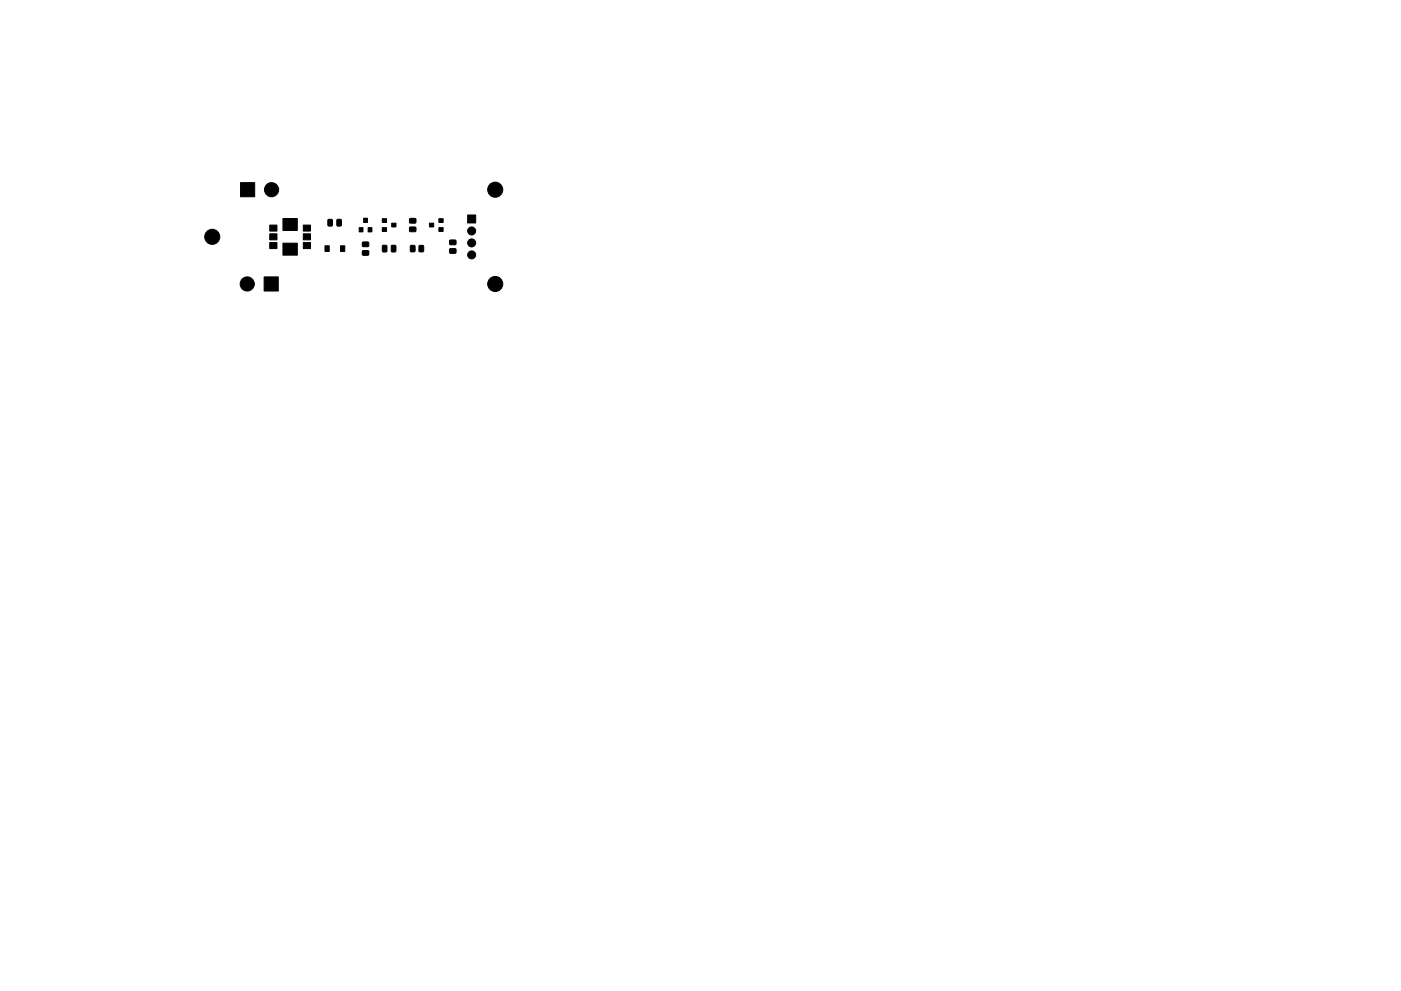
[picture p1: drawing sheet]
<svg xmlns="http://www.w3.org/2000/svg" width="297mm" height="210mm" viewBox="0 0 297 210" stroke-linecap="round" stroke-linejoin="round" font-family="sans-serif">
<g fill="#000" stroke="#000" stroke-width=".21">
<path d="M51 38.7h3v3h-3zM57.2 51.5h1.5v1.2h-1.5zM57.2 49.6h1.5v1.3h-1.5zM57.2 47.8h1.5v1.2h-1.5zM56 58.7h3v3h-3zM60 51.6h3v2.5h-3zM60 46.4h3v2.5h-3zM64.3 47.8h1.5v1.2h-1.5zM64.3 49.6h1.5v1.3h-1.5zM64.3 51.5h1.5v1.2h-1.5zM68.9 52.1h.9v1.2h-.9zM69.6 46.6h.9l-.1 1.3h-.9z"/>
<path d="M71.5 46.6h.9l-.1 1.3h-.9zM72.2 52.1h.9v1.2h-.9zM76.1 48.3h.9v.9h-.9zM77.1 46.3h.8v.9h-.8zM76.9 53.2h1.2l.1 .9h-1.3zM76.9 51.4h1.2l.1 .8-1.3 .1zM78 48.3h.8v.9h-.8zM81 48.3h1v.8h-1zM81 46.4h1v.8h-1zM81.1 52.1l.7-.1 .2 .2v1l-.1 .2-.6 .1-.2-.2zM83.1 47.3h.9v.8h-.9zM83 52.1l.7-.1 .2 .2v1l-.1 .2-.6 .1-.2-.2z"/>
<path d="M87.1 52.1l.9 .1-.1 1.2-.9-.1zM86.9 48.2h1.2l.1 .9h-1.3zM86.9 46.4h1.2l.1 .8-1.3 .1zM88.9 52.1l.9 .1-.1 1.2-.8-.1zM91.1 47.3h.9v.8h-.9zM93.1 46.4h.9v.8h-.9zM93.1 48.3h.9v.8h-.9zM95.4 52.8h1.2l.1 .8-1.3 .1zM95.4 51h1.2l.1 .8-1.3 .1zM99.1 45.6h1.7v1.7h-1.7z"/>
<circle cx="45" cy="50.2" r="1.6"/>
<circle cx="57.6" cy="40.2" r="1.5"/>
<circle cx="100" cy="54.1" r=".85"/>
<circle cx="100" cy="51.5" r=".85"/>
<circle cx="100" cy="49" r=".85"/>
<circle cx="105" cy="40.2" r="1.6"/>
<circle cx="52.4" cy="60.2" r="1.5"/>
<circle cx="105" cy="60.2" r="1.6"/>
</g>
</svg>
